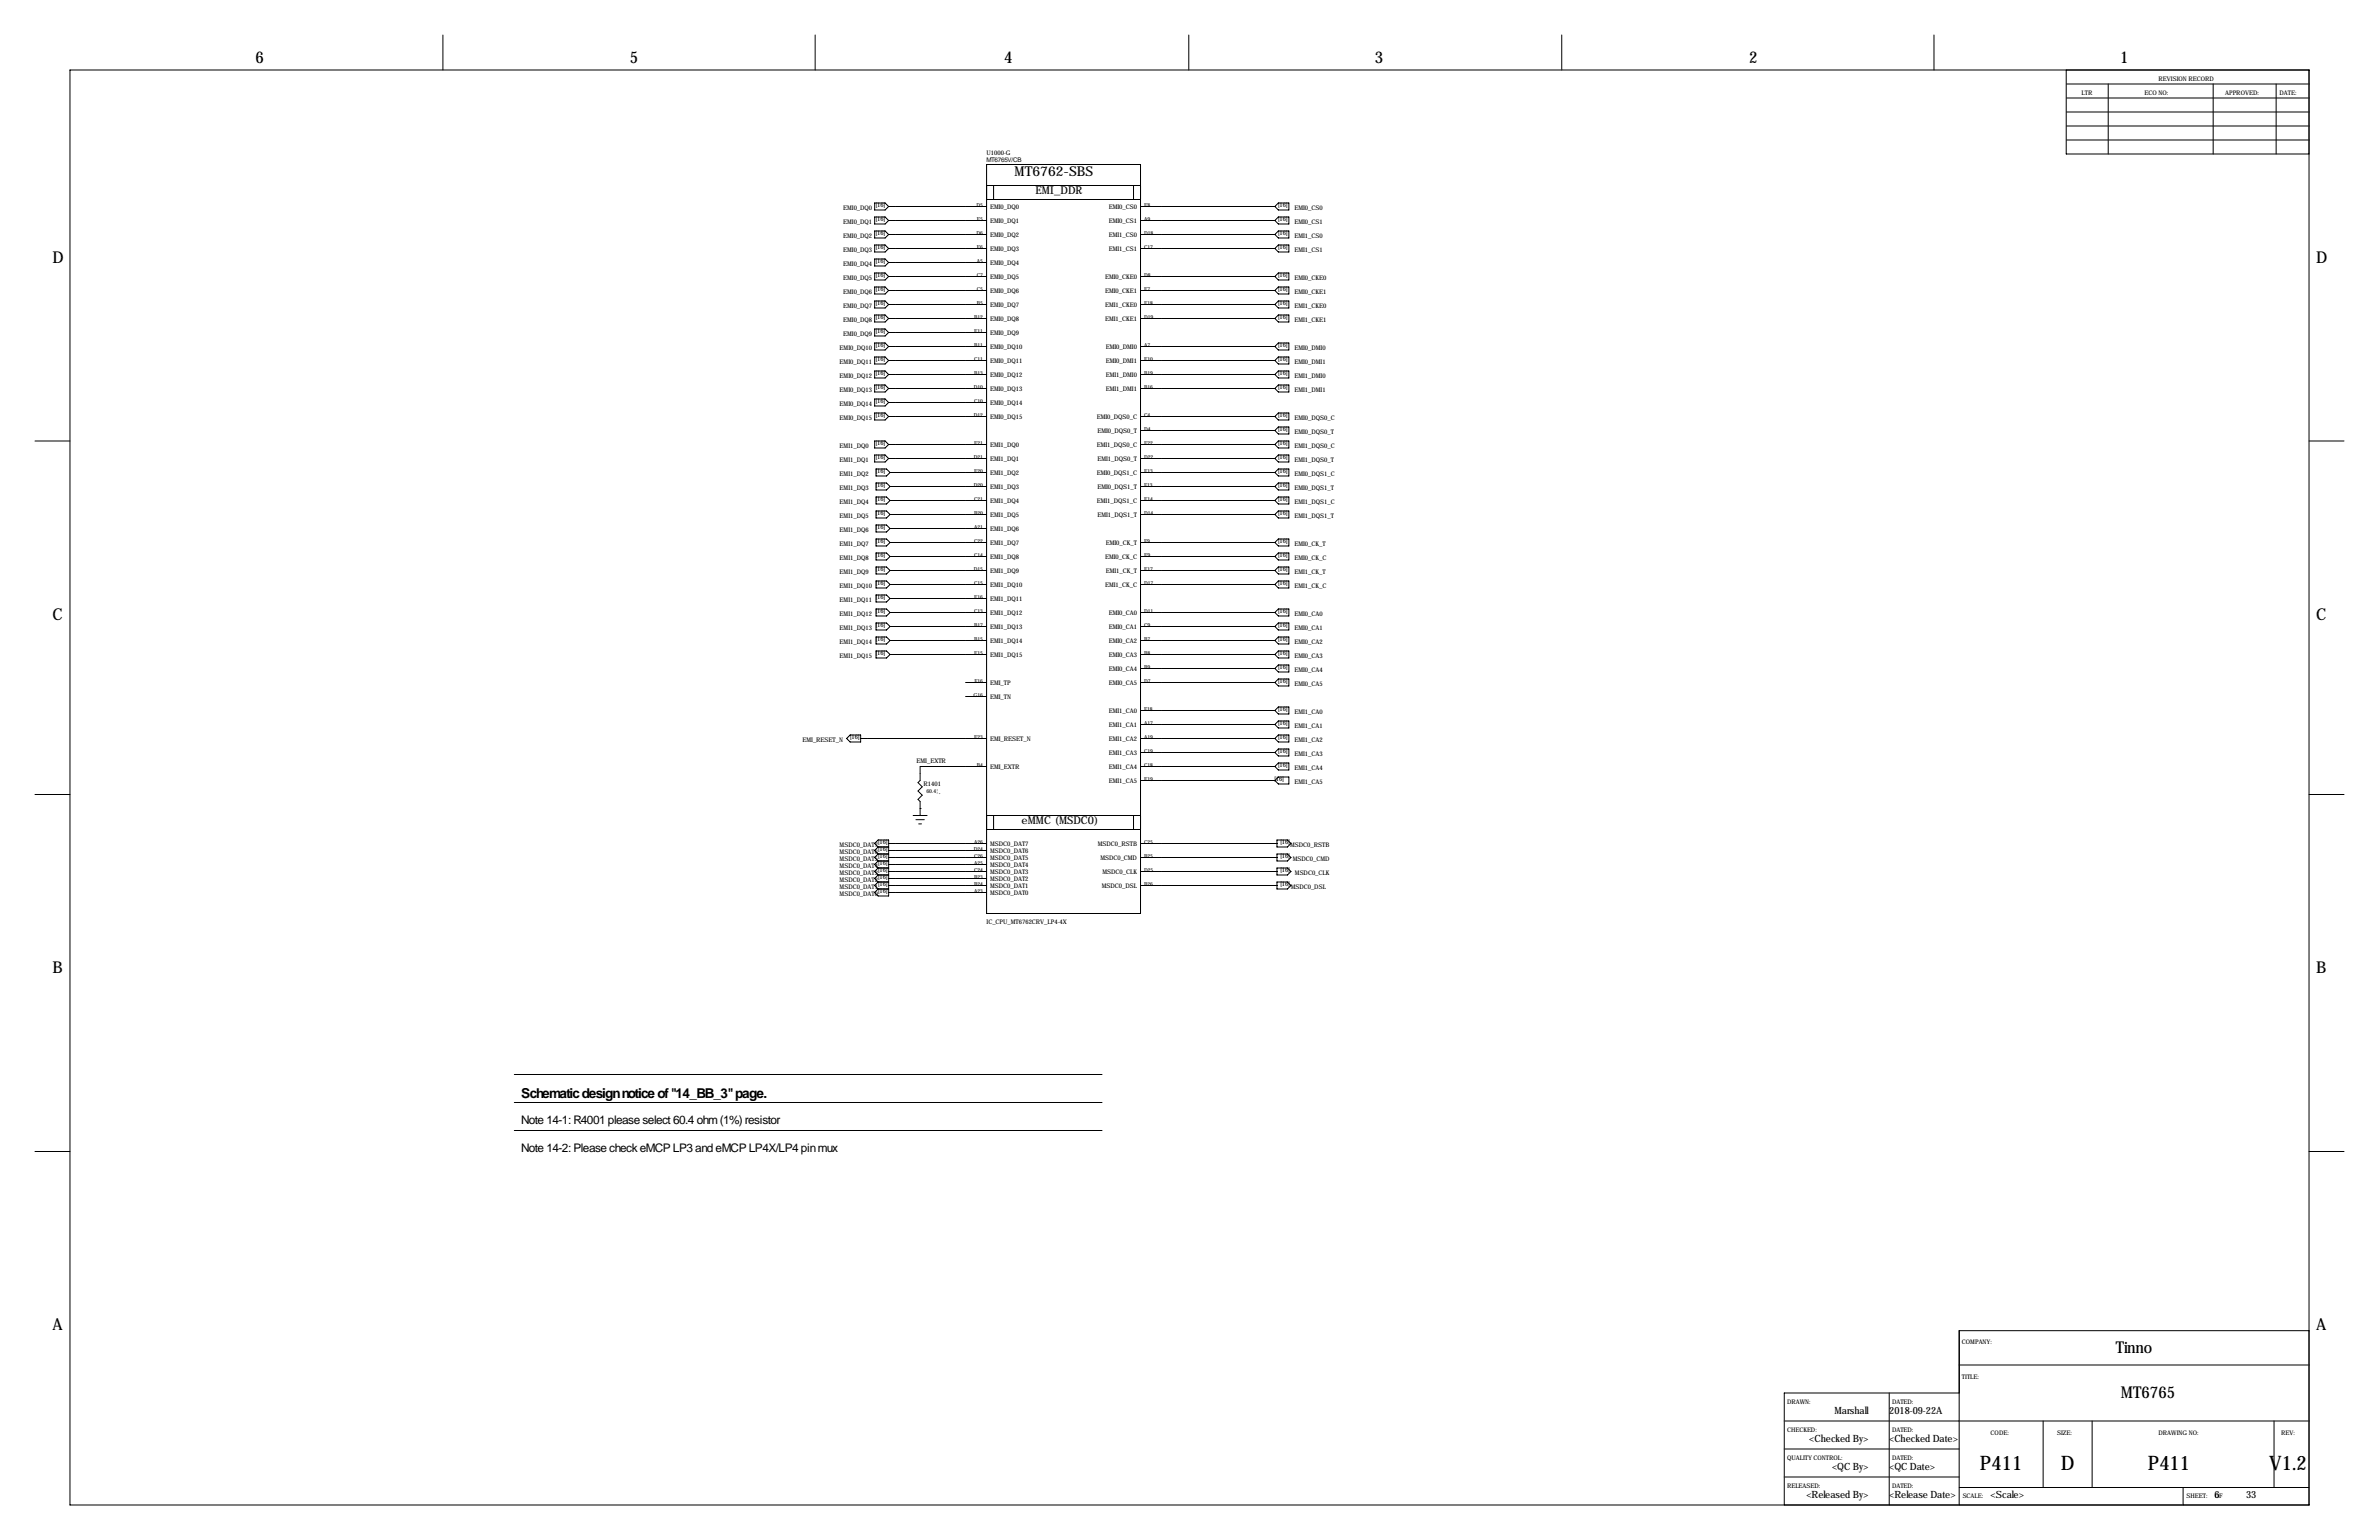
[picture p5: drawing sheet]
<svg xmlns="http://www.w3.org/2000/svg" width="864mm" height="559mm" viewBox="0 0 864 559" stroke-linecap="round" stroke-linejoin="round" font-family="sans-serif">
<defs><g id="words">
<g font-size="7.3">
<text x="718.7" y="533.3">P411</text>
<text x="748.1" y="533.3">D</text>
<text x="779.7" y="533.3">P411</text>
<text x="823.7" y="533.3">V1.2</text>
</g>
<g font-size="5.9">
<text x="92.7" y="22.9">6</text>
<text x="228.6" y="22.9">5</text>
<text x="364.5" y="22.9">4</text>
<text x="499.1" y="22.9">3</text>
<text x="635" y="22.9">2</text>
<text x="769.6" y="22.9">1</text>
<text x="19" y="95.2">D</text>
<text x="840.7" y="95.2">D</text>
<text x="19" y="224.8">C</text>
<text x="840.7" y="224.8">C</text>
<text x="19" y="353.1">B</text>
<text x="840.7" y="353.1">B</text>
<text x="19" y="482.6">A</text>
<text x="840.7" y="482.6">A</text>
<text x="768.1" y="490.9">Tinno</text>
<text x="769.9" y="507.4">MT6765</text>
</g>
<g font-size="4.9">
<text x="368.3" y="63.8">MT6762-SBS</text>
<text x="189.2" y="398.3">Schematic design notice of &quot;14_BB_3&quot; page.</text>
</g>
<g font-size="4.3">
<text x="189.2" y="407.9">Note 14-1: R4001 please select 60.4 ohm (1%) resistor</text>
<text x="189.2" y="418.1">Note 14-2: Please check eMCP LP3 and eMCP LP4X/LP4 pin mux</text>
</g>
<g font-size="4">
<text x="375.9" y="70.4">EMI_DDR</text>
<text x="370.8" y="299">eMMC (MSDC0)</text>
</g>
<g font-size="3.6">
<text x="665.9" y="513">Marshall</text>
<text x="685.8" y="513">2018-09-22A</text>
<text x="656.8" y="523.2">&lt;Checked By&gt;</text>
<text x="685.8" y="523.2">&lt;Checked Date&gt;</text>
<text x="665.1" y="533.3">&lt;QC By&gt;</text>
<text x="685.8" y="533.3">&lt;QC Date&gt;</text>
<text x="655.7" y="543.5">&lt;Released By&gt;</text>
<text x="685.8" y="543.5">&lt;Release Date&gt;</text>
<text x="722.6" y="543.5">&lt;Scale&gt;</text>
<text x="803.9" y="543.5">6</text>
<text x="815.3" y="543.5">33</text>
</g>
<g font-size="2.3">
<text x="783.6" y="29.2">REVISION RECORD</text>
<text x="755.6" y="34.3">LTR</text>
<text x="778.5" y="34.3">ECO NO:</text>
<text x="807.7" y="34.3">APPROVED:</text>
<text x="827.5" y="34.3">DATE:</text>
<text x="358.1" y="56.4">U1000-G</text>
<text x="358.1" y="58.9">MT6765V/CB</text>
<text x="306.1" y="76.2">EMI0_DQ0</text>
<text x="317.9" y="75.2">[16]</text>
<text x="359.4" y="75.7">EMI0_DQ0</text>
<text x="402.5" y="75.7">EMI0_CS0</text>
<text x="463.9" y="75.2">[16]</text>
<text x="469.9" y="76.2">EMI0_CS0</text>
<text x="306.1" y="81.3">EMI0_DQ1</text>
<text x="317.9" y="80.3">[16]</text>
<text x="359.4" y="80.8">EMI0_DQ1</text>
<text x="402.5" y="80.8">EMI0_CS1</text>
<text x="463.9" y="80.3">[16]</text>
<text x="469.9" y="81.3">EMI0_CS1</text>
<text x="306.1" y="86.4">EMI0_DQ2</text>
<text x="317.9" y="85.4">[16]</text>
<text x="359.4" y="85.9">EMI0_DQ2</text>
<text x="402.5" y="85.9">EMI1_CS0</text>
<text x="463.9" y="85.4">[16]</text>
<text x="469.9" y="86.4">EMI1_CS0</text>
<text x="306.1" y="91.4">EMI0_DQ3</text>
<text x="317.9" y="90.4">[16]</text>
<text x="317.9" y="95.5">[16]</text>
<text x="359.4" y="90.9">EMI0_DQ3</text>
<text x="402.5" y="90.9">EMI1_CS1</text>
<text x="463.9" y="90.4">[16]</text>
<text x="469.9" y="91.4">EMI1_CS1</text>
<text x="306.1" y="96.5">EMI0_DQ4</text>
<text x="306.1" y="101.6">EMI0_DQ5</text>
<text x="317.9" y="100.6">[16]</text>
<text x="359.4" y="96">EMI0_DQ4</text>
<text x="359.4" y="101.1">EMI0_DQ5</text>
<text x="401.2" y="101.1">EMI0_CKE0</text>
<text x="463.9" y="100.6">[16]</text>
<text x="469.9" y="101.6">EMI0_CKE0</text>
<text x="306.1" y="106.7">EMI0_DQ6</text>
<text x="317.9" y="105.7">[16]</text>
<text x="359.4" y="106.2">EMI0_DQ6</text>
<text x="401.2" y="106.2">EMI0_CKE1</text>
<text x="463.9" y="105.7">[16]</text>
<text x="469.9" y="106.7">EMI0_CKE1</text>
<text x="306.1" y="111.8">EMI0_DQ7</text>
<text x="317.9" y="110.8">[16]</text>
<text x="359.4" y="111.3">EMI0_DQ7</text>
<text x="401.2" y="111.3">EMI1_CKE0</text>
<text x="463.9" y="110.8">[16]</text>
<text x="469.9" y="111.8">EMI1_CKE0</text>
<text x="306.1" y="116.8">EMI0_DQ8</text>
<text x="317.9" y="115.8">[16]</text>
<text x="359.4" y="116.3">EMI0_DQ8</text>
<text x="401.2" y="116.3">EMI1_CKE1</text>
<text x="463.9" y="115.8">[16]</text>
<text x="469.9" y="116.8">EMI1_CKE1</text>
<text x="306.1" y="121.9">EMI0_DQ9</text>
<text x="317.9" y="120.9">[16]</text>
<text x="317.9" y="126">[16]</text>
<text x="359.4" y="121.4">EMI0_DQ9</text>
<text x="463.9" y="126">[16]</text>
<text x="304.8" y="127">EMI0_DQ10</text>
<text x="317.9" y="131.1">[16]</text>
<text x="359.4" y="126.5">EMI0_DQ10</text>
<text x="359.4" y="131.6">EMI0_DQ11</text>
<text x="401.4" y="131.6">EMI0_DMI1</text>
<text x="401.4" y="126.5">EMI0_DMI0</text>
<text x="463.9" y="131.1">[16]</text>
<text x="469.9" y="127">EMI0_DMI0</text>
<text x="304.8" y="132.1">EMI0_DQ11</text>
<text x="304.8" y="137.2">EMI0_DQ12</text>
<text x="317.9" y="136.2">[16]</text>
<text x="359.4" y="136.7">EMI0_DQ12</text>
<text x="401.4" y="136.7">EMI1_DMI0</text>
<text x="463.9" y="136.2">[16]</text>
<text x="469.9" y="137.2">EMI1_DMI0</text>
<text x="469.9" y="132.1">EMI0_DMI1</text>
<text x="304.8" y="142.2">EMI0_DQ13</text>
<text x="317.9" y="141.2">[16]</text>
<text x="359.4" y="141.7">EMI0_DQ13</text>
<text x="401.4" y="141.7">EMI1_DMI1</text>
<text x="463.9" y="141.2">[16]</text>
<text x="469.9" y="142.2">EMI1_DMI1</text>
<text x="304.8" y="147.3">EMI0_DQ14</text>
<text x="317.9" y="146.3">[16]</text>
<text x="359.4" y="146.8">EMI0_DQ14</text>
<text x="304.8" y="152.4">EMI0_DQ15</text>
<text x="317.9" y="151.4">[16]</text>
<text x="359.4" y="151.9">EMI0_DQ15</text>
<text x="398.1" y="151.9">EMI0_DQS0_C</text>
<text x="463.9" y="151.4">[16]</text>
<text x="469.9" y="152.4">EMI0_DQS0_C</text>
<text x="317.9" y="161.6">[16]</text>
<text x="398.4" y="157">EMI0_DQS0_T</text>
<text x="463.9" y="156.5">[16]</text>
<text x="463.9" y="161.6">[16]</text>
<text x="469.9" y="157.5">EMI0_DQS0_T</text>
<text x="304.8" y="162.6">EMI1_DQ0</text>
<text x="304.8" y="167.6">EMI1_DQ1</text>
<text x="317.9" y="166.6">[16]</text>
<text x="359.4" y="162.1">EMI1_DQ0</text>
<text x="359.4" y="167.1">EMI1_DQ1</text>
<text x="398.1" y="162.1">EMI1_DQS0_C</text>
<text x="398.4" y="167.1">EMI1_DQS0_T</text>
<text x="463.9" y="166.6">[16]</text>
<text x="469.9" y="162.6">EMI1_DQS0_C</text>
<text x="469.9" y="167.6">EMI1_DQS0_T</text>
<text x="304.8" y="172.7">EMI1_DQ2</text>
<text x="317.9" y="171.7">[16]</text>
<text x="359.4" y="172.2">EMI1_DQ2</text>
<text x="398.1" y="172.2">EMI0_DQS1_C</text>
<text x="463.9" y="171.7">[16]</text>
<text x="469.9" y="172.7">EMI0_DQS1_C</text>
<text x="304.8" y="177.8">EMI1_DQ3</text>
<text x="317.9" y="176.8">[16]</text>
<text x="359.4" y="177.3">EMI1_DQ3</text>
<text x="398.4" y="177.3">EMI0_DQS1_T</text>
<text x="463.9" y="176.8">[16]</text>
<text x="469.9" y="177.8">EMI0_DQS1_T</text>
<text x="304.8" y="182.9">EMI1_DQ4</text>
<text x="317.9" y="181.9">[16]</text>
<text x="359.4" y="182.4">EMI1_DQ4</text>
<text x="398.1" y="182.4">EMI1_DQS1_C</text>
<text x="463.9" y="181.9">[16]</text>
<text x="469.9" y="182.9">EMI1_DQS1_C</text>
<text x="304.8" y="188">EMI1_DQ5</text>
<text x="317.9" y="187">[16]</text>
<text x="359.4" y="187.5">EMI1_DQ5</text>
<text x="398.4" y="187.5">EMI1_DQS1_T</text>
<text x="463.9" y="187">[16]</text>
<text x="469.9" y="188">EMI1_DQS1_T</text>
<text x="304.8" y="193">EMI1_DQ6</text>
<text x="317.9" y="192">[16]</text>
<text x="317.9" y="197.1">[16]</text>
<text x="359.4" y="192.5">EMI1_DQ6</text>
<text x="359.4" y="197.6">EMI1_DQ7</text>
<text x="401.4" y="197.6">EMI0_CK_T</text>
<text x="463.9" y="197.1">[16]</text>
<text x="304.8" y="203.2">EMI1_DQ8</text>
<text x="304.8" y="198.1">EMI1_DQ7</text>
<text x="317.9" y="202.2">[16]</text>
<text x="359.4" y="202.7">EMI1_DQ8</text>
<text x="401.2" y="202.7">EMI0_CK_C</text>
<text x="463.9" y="202.2">[16]</text>
<text x="469.9" y="203.2">EMI0_CK_C</text>
<text x="469.9" y="198.1">EMI0_CK_T</text>
<text x="304.8" y="208.3">EMI1_DQ9</text>
<text x="317.9" y="207.3">[16]</text>
<text x="359.4" y="207.8">EMI1_DQ9</text>
<text x="401.4" y="207.8">EMI1_CK_T</text>
<text x="463.9" y="207.3">[16]</text>
<text x="469.9" y="208.3">EMI1_CK_T</text>
<text x="304.8" y="213.4">EMI1_DQ10</text>
<text x="317.9" y="212.4">[16]</text>
<text x="359.4" y="212.9">EMI1_DQ10</text>
<text x="401.2" y="212.9">EMI1_CK_C</text>
<text x="463.9" y="212.4">[16]</text>
<text x="469.9" y="213.4">EMI1_CK_C</text>
<text x="304.8" y="218.4">EMI1_DQ11</text>
<text x="317.9" y="217.4">[16]</text>
<text x="359.4" y="217.9">EMI1_DQ11</text>
<text x="304.8" y="223.5">EMI1_DQ12</text>
<text x="317.9" y="227.6">[16]</text>
<text x="317.9" y="222.5">[16]</text>
<text x="359.4" y="223">EMI1_DQ12</text>
<text x="402.5" y="223">EMI0_CA0</text>
<text x="463.9" y="222.5">[16]</text>
<text x="463.9" y="227.6">[16]</text>
<text x="469.9" y="223.5">EMI0_CA0</text>
<text x="304.8" y="233.7">EMI1_DQ14</text>
<text x="304.8" y="228.6">EMI1_DQ13</text>
<text x="317.9" y="232.7">[16]</text>
<text x="359.4" y="228.1">EMI1_DQ13</text>
<text x="359.4" y="233.2">EMI1_DQ14</text>
<text x="402.5" y="233.2">EMI0_CA2</text>
<text x="402.5" y="228.1">EMI0_CA1</text>
<text x="463.9" y="232.7">[16]</text>
<text x="469.9" y="228.6">EMI0_CA1</text>
<text x="469.9" y="233.7">EMI0_CA2</text>
<text x="304.8" y="238.8">EMI1_DQ15</text>
<text x="317.9" y="237.8">[16]</text>
<text x="359.4" y="238.3">EMI1_DQ15</text>
<text x="402.5" y="238.3">EMI0_CA3</text>
<text x="463.9" y="237.8">[16]</text>
<text x="469.9" y="238.8">EMI0_CA3</text>
<text x="402.5" y="243.3">EMI0_CA4</text>
<text x="463.9" y="242.8">[16]</text>
<text x="469.9" y="243.8">EMI0_CA4</text>
<text x="359.4" y="248.4">EMI_TP</text>
<text x="402.5" y="248.4">EMI0_CA5</text>
<text x="463.9" y="247.9">[16]</text>
<text x="469.9" y="248.9">EMI0_CA5</text>
<text x="359.4" y="253.5">EMI_TN</text>
<text x="402.5" y="263.7">EMI1_CA1</text>
<text x="402.5" y="258.6">EMI1_CA0</text>
<text x="463.9" y="258.1">[16]</text>
<text x="463.9" y="263.2">[16]</text>
<text x="469.9" y="259.1">EMI1_CA0</text>
<text x="291.3" y="269.2">EMI_RESET_N</text>
<text x="308.6" y="268.2">[16]</text>
<text x="359.4" y="268.7">EMI_RESET_N</text>
<text x="402.5" y="268.7">EMI1_CA2</text>
<text x="463.9" y="268.2">[16]</text>
<text x="469.9" y="264.2">EMI1_CA1</text>
<text x="469.9" y="269.2">EMI1_CA2</text>
<text x="402.5" y="273.8">EMI1_CA3</text>
<text x="463.9" y="273.3">[16]</text>
<text x="469.9" y="274.3">EMI1_CA3</text>
<text x="332.7" y="276.9">EMI_EXTR</text>
<text x="359.4" y="278.9">EMI_EXTR</text>
<text x="402.5" y="278.9">EMI1_CA4</text>
<text x="463.9" y="278.4">[16]</text>
<text x="469.9" y="279.4">EMI1_CA4</text>
<text x="335.3" y="285.2">R1401</text>
<text x="402.5" y="284">EMI1_CA5</text>
<text x="462.7" y="283.5">[16]</text>
<text x="469.9" y="284.5">EMI1_CA5</text>
<text x="304.8" y="309.9">MSDC0_DAT6</text>
<text x="304.8" y="307.3">MSDC0_DAT7</text>
<text x="318.8" y="308.9">[16]</text>
<text x="318.8" y="311.4">[16]</text>
<text x="318.8" y="306.3">[16]</text>
<text x="359.4" y="306.8">MSDC0_DAT7</text>
<text x="359.4" y="309.4">MSDC0_DAT6</text>
<text x="359.4" y="311.9">MSDC0_DAT5</text>
<text x="398.5" y="306.8">MSDC0_RSTB</text>
<text x="399.4" y="311.9">MSDC0_CMD</text>
<text x="464.8" y="306.3">[16]</text>
<text x="464.8" y="311.4">[16]</text>
<text x="468.4" y="307.3">MSDC0_RSTB</text>
<text x="304.8" y="312.4">MSDC0_DAT5</text>
<text x="304.8" y="315">MSDC0_DAT4</text>
<text x="304.8" y="317.5">MSDC0_DAT3</text>
<text x="318.8" y="314">[16]</text>
<text x="318.8" y="316.5">[16]</text>
<text x="359.4" y="314.5">MSDC0_DAT4</text>
<text x="359.4" y="317">MSDC0_DAT3</text>
<text x="400.2" y="317">MSDC0_CLK</text>
<text x="464.8" y="316.5">[16]</text>
<text x="469.3" y="312.4">MSDC0_CMD</text>
<text x="470.1" y="317.5">MSDC0_CLK</text>
<text x="304.8" y="322.6">MSDC0_DAT1</text>
<text x="304.8" y="320">MSDC0_DAT2</text>
<text x="318.8" y="321.6">[16]</text>
<text x="318.8" y="319">[16]</text>
<text x="359.4" y="319.5">MSDC0_DAT2</text>
<text x="359.4" y="322.1">MSDC0_DAT1</text>
<text x="400" y="322.1">MSDC0_DSL</text>
<text x="464.8" y="321.6">[16]</text>
<text x="468.5" y="322.6">MSDC0_DSL</text>
<text x="304.8" y="325.1">MSDC0_DAT0</text>
<text x="318.8" y="324.1">[16]</text>
<text x="359.4" y="324.6">MSDC0_DAT0</text>
<text x="358.1" y="335.3">IC_CPU_MT6762CRV_LP4-4X</text>
<text x="712.2" y="487.7">COMPANY:</text>
<text x="712.2" y="500.4">TITLE:</text>
<text x="648.7" y="509.3">DRAWN:</text>
<text x="686.8" y="509.3">DATED:</text>
<text x="648.7" y="519.4">CHECKED:</text>
<text x="686.8" y="519.4">DATED:</text>
<text x="722.6" y="520.7">CODE:</text>
<text x="746.8" y="520.7">SIZE:</text>
<text x="783.6" y="520.7">DRAWING NO:</text>
<text x="828" y="520.7">REV:</text>
<text x="648.7" y="529.6">QUALITY CONTROL:</text>
<text x="686.8" y="529.6">DATED:</text>
<text x="648.7" y="539.8">RELEASED:</text>
<text x="686.8" y="539.8">DATED:</text>
<text x="712.5" y="543.6">SCALE:</text>
<text x="793.7" y="543.6">SHEET:</text>
<text x="804" y="543.6">OF</text>
</g>
<g font-size="2">
<text x="354.5" y="74.9">D5</text>
<text x="415.3" y="74.9">E8</text>
<text x="354.6" y="80">E5</text>
<text x="415.3" y="80">A9</text>
<text x="354.5" y="85.1">D6</text>
<text x="415.3" y="85.1">D18</text>
<text x="354.6" y="95.2">A5</text>
<text x="354.6" y="90.2">E6</text>
<text x="415.3" y="90.2">C17</text>
<text x="354.6" y="100.3">C7</text>
<text x="415.3" y="100.3">D8</text>
<text x="354.6" y="105.4">C5</text>
<text x="415.3" y="105.4">E7</text>
<text x="354.6" y="110.5">B5</text>
<text x="415.3" y="110.5">E18</text>
<text x="353.6" y="115.6">B12</text>
<text x="415.3" y="115.6">D19</text>
<text x="353.6" y="125.7">B11</text>
<text x="353.6" y="120.6">E11</text>
<text x="415.3" y="125.7">A7</text>
<text x="353.6" y="130.8">C11</text>
<text x="415.3" y="130.8">E10</text>
<text x="353.6" y="135.9">B13</text>
<text x="415.3" y="135.9">B19</text>
<text x="353.5" y="141">D10</text>
<text x="415.3" y="141">B16</text>
<text x="353.6" y="146.1">C10</text>
<text x="353.5" y="151.1">D12</text>
<text x="415.3" y="151.1">C4</text>
<text x="353.6" y="161.3">E21</text>
<text x="415.3" y="156.2">D4</text>
<text x="415.3" y="161.3">E22</text>
<text x="353.5" y="166.4">D21</text>
<text x="415.3" y="166.4">D22</text>
<text x="353.6" y="171.4">E20</text>
<text x="415.3" y="171.4">E13</text>
<text x="353.5" y="176.5">D20</text>
<text x="415.3" y="176.5">F13</text>
<text x="353.6" y="181.6">C21</text>
<text x="415.3" y="181.6">E14</text>
<text x="353.6" y="186.7">B20</text>
<text x="353.6" y="191.8">A21</text>
<text x="415.3" y="186.7">D14</text>
<text x="353.6" y="196.8">C22</text>
<text x="415.3" y="196.8">F9</text>
<text x="353.6" y="201.9">C14</text>
<text x="415.3" y="201.9">E9</text>
<text x="353.5" y="207">D15</text>
<text x="415.3" y="207">E17</text>
<text x="353.6" y="212.1">C15</text>
<text x="415.3" y="212.1">D17</text>
<text x="353.6" y="217.2">E16</text>
<text x="353.6" y="227.3">B17</text>
<text x="353.6" y="222.3">C13</text>
<text x="415.3" y="227.3">C9</text>
<text x="415.3" y="222.3">D11</text>
<text x="353.6" y="232.4">B15</text>
<text x="415.3" y="232.4">B7</text>
<text x="353.6" y="237.5">E15</text>
<text x="415.3" y="237.5">B8</text>
<text x="415.3" y="242.6">B9</text>
<text x="353.7" y="247.7">F16</text>
<text x="415.3" y="247.7">D7</text>
<text x="353.4" y="252.7">G16</text>
<text x="415.3" y="257.8">F18</text>
<text x="415.3" y="262.9">A17</text>
<text x="353.6" y="268">E23</text>
<text x="415.3" y="268">A19</text>
<text x="415.3" y="273.1">C19</text>
<text x="354.6" y="278.1">B4</text>
<text x="415.3" y="278.1">C18</text>
<text x="336.3" y="287.7">60.4¦¸</text>
<text x="415.3" y="283.2">E19</text>
<text x="353.5" y="308.6">D24</text>
<text x="353.6" y="306.1">A26</text>
<text x="353.6" y="311.1">C26</text>
<text x="415.3" y="306.1">C25</text>
<text x="415.3" y="311.1">B25</text>
<text x="353.6" y="313.7">A25</text>
<text x="353.6" y="316.2">C24</text>
<text x="415.3" y="316.2">D25</text>
<text x="353.6" y="318.8">B23</text>
<text x="353.6" y="321.3">B24</text>
<text x="353.6" y="323.8">A23</text>
<text x="415.3" y="321.3">B26</text>
</g>
</g></defs>
<g fill="none" stroke="#000" stroke-width=".36">
<path d="M160.8 12.7v12.7M295.9 12.7v12.7M431.5 12.7v12.7M566.9 12.7v12.7M702.1 12.7v12.7M25.4 25.4h812.8v520.7h-812.8zM750.1 25.4v30.5h88.1M750.1 35.6h88.1M750.1 30.5h88.1M765.3 30.5v25.4M803.4 30.5v25.4M826.3 30.5v25.4"/>
<path d="M358.1 59.7h55.9v271.8h-55.9zM750.1 50.8h88.1M750.1 45.7h88.1M750.1 40.6h88.1M317.5 73.7h3.8l1.3 1.2-1.3 1.3h-3.8zM317.5 78.7h3.8l1.3 1.3-1.3 1.3h-3.8zM322.6 74.9h35.5M358.1 67.3h55.9M358.1 72.4h55.9M360.7 67.3v5.1M411.5 67.3v5.1M414 74.9h48.8"/>
<path d="M464.1 73.7h3.8v2.5h-3.8l-1.3-1.3zM464.1 78.7h3.8v2.6h-3.8l-1.3-1.3zM317.5 83.8h3.8l1.3 1.3-1.3 1.3h-3.8zM317.5 88.9h3.8l1.3 1.3-1.3 1.2h-3.8zM317.5 94h3.8l1.3 1.2-1.3 1.3h-3.8zM317.5 99.1h3.8l1.3 1.2-1.3 1.3h-3.8zM322.6 95.2h35.5M322.6 80h35.5M322.6 90.2h35.5M322.6 85.1h35.5M414 80h48.8M414 90.2h48.8"/>
<path d="M414 85.1h48.8M464.1 83.8h3.8v2.6h-3.8l-1.3-1.3zM464.1 88.9h3.8v2.5h-3.8l-1.3-1.2zM464.1 99.1h3.8v2.5h-3.8l-1.3-1.3zM317.5 104.1h3.8l1.3 1.3-1.3 1.3h-3.8zM317.5 109.2h3.8l1.3 1.3-1.3 1.3h-3.8zM317.5 114.3h3.8l1.3 1.3-1.3 1.2h-3.8zM317.5 119.4h3.8l1.3 1.2-1.3 1.3h-3.8zM322.6 115.6h35.5M322.6 105.4h35.5M322.6 110.5h35.5M322.6 100.3h35.5"/>
<path d="M414 115.6h48.8M414 105.4h48.8M414 110.5h48.8M414 100.3h48.8M464.1 104.1h3.8v2.6h-3.8l-1.3-1.3zM464.1 109.2h3.8v2.6h-3.8l-1.3-1.3zM464.1 114.3h3.8v2.5h-3.8l-1.3-1.2zM317.5 124.5h3.8l1.3 1.2-1.3 1.3h-3.8zM317.5 129.5h3.8l1.3 1.3-1.3 1.3h-3.8zM317.5 134.6h3.8l1.3 1.3-1.3 1.3h-3.8zM317.5 139.7h3.8l1.3 1.3-1.3 1.2h-3.8zM322.6 130.8h35.5"/>
<path d="M322.6 125.7h35.5M322.6 135.9h35.5M322.6 120.6h35.5M414 130.8h48.8M414 125.7h48.8M414 135.9h48.8M464.1 124.5h3.8v2.5h-3.8l-1.3-1.3zM464.1 129.5h3.8v2.6h-3.8l-1.3-1.3zM464.1 134.6h3.8v2.6h-3.8l-1.3-1.3zM464.1 139.7h3.8v2.5h-3.8l-1.3-1.2zM317.5 144.8h3.8l1.3 1.3-1.3 1.2h-3.8zM317.5 149.9h3.8l1.3 1.2-1.3 1.3h-3.8z"/>
<path d="M322.6 141h35.5M322.6 146.1h35.5M322.6 151.1h35.5M414 141h48.8M414 151.1h48.8M414 156.2h48.8M464.1 149.9h3.8v2.5h-3.8l-1.3-1.3zM464.1 154.9h3.8v2.6h-3.8l-1.3-1.3zM12.7 160h12.7M317.5 160h3.8l1.3 1.3-1.3 1.3h-3.8zM317.5 165.1h3.8l1.3 1.3-1.3 1.2h-3.8zM318 170.2h3.8l1.3 1.2-1.3 1.3h-3.8z"/>
<path d="M318 175.3h3.8l1.3 1.2-1.3 1.3h-3.8zM322.6 166.4h35.5M322.6 161.3h35.5M323.1 176.5h35M323.1 171.4h35M414 176.5h48.8M414 171.4h48.8M414 166.4h48.8M414 161.3h48.8M464.1 160h3.8v2.6h-3.8l-1.3-1.3zM464.1 165.1h3.8v2.5h-3.8l-1.3-1.2zM464.1 170.2h3.8v2.5h-3.8l-1.3-1.3z"/>
<path d="M464.1 175.3h3.8v2.5h-3.8l-1.3-1.3zM838.2 160h12.7M318 180.3h3.8l1.3 1.3-1.3 1.3h-3.8zM318 185.4h3.8l1.3 1.3-1.3 1.3h-3.8zM318 190.5h3.8l1.3 1.3-1.3 1.2h-3.8zM318 195.6h3.8l1.3 1.2-1.3 1.3h-3.8zM323.1 181.6h35M323.1 186.7h35M323.1 191.8h35M323.1 196.8h35M414 181.6h48.8M414 186.7h48.8"/>
<path d="M414 196.8h48.8M464.1 180.3h3.8v2.6h-3.8l-1.3-1.3zM464.1 185.4h3.8v2.6h-3.8l-1.3-1.3zM464.1 195.6h3.8v2.5h-3.8l-1.3-1.3zM318 200.7h3.8l1.3 1.2-1.3 1.3h-3.8zM318 205.7h3.8l1.3 1.3-1.3 1.3h-3.8zM318 210.8h3.8l1.3 1.3-1.3 1.3h-3.8zM318 215.9h3.8l1.3 1.3-1.3 1.2h-3.8zM323.1 212.1h35M323.1 217.2h35M323.1 201.9h35M323.1 207h35"/>
<path d="M414 212.1h48.8M414 201.9h48.8M414 207h48.8M464.1 210.8h3.8v2.6h-3.8l-1.3-1.3zM464.1 205.7h3.8v2.6h-3.8l-1.3-1.3zM464.1 200.7h3.8v2.5h-3.8l-1.3-1.3zM318 221h3.8l1.3 1.2-1.3 1.3h-3.8zM318 226.1h3.8l1.3 1.2-1.3 1.3h-3.8zM318 231.1h3.8l1.3 1.3-1.3 1.3h-3.8zM318 236.2h3.8l1.3 1.3-1.3 1.3h-3.8zM323.1 227.3h35M323.1 232.4h35"/>
<path d="M323.1 237.5h35M323.1 222.2h35M414 227.3h48.8M414 232.4h48.8M414 237.5h48.8M414 222.2h48.8M464.1 236.2h3.8v2.6h-3.8l-1.3-1.3zM464.1 231.1h3.8v2.6h-3.8l-1.3-1.3zM464.1 226.1h3.8v2.5h-3.8l-1.3-1.3zM464.1 221h3.8v2.5h-3.8l-1.3-1.3zM350.5 247.6h7.6M350.5 252.7h7.6"/>
<path d="M414 242.6h48.8M414 257.8h48.8M414 247.6h48.8M462.8 242.6l1.3-1.3h3.8v2.5h-3.8zM462.8 247.6l1.3-1.2h3.8v2.5h-3.8zM464.1 256.5h3.8v2.6h-3.8l-1.3-1.3zM307.3 268l1.3-1.3h3.8v2.5h-3.8zM312.4 268h45.7M358.1 278.1h-24.1v5.1l-.8 .8 1.6 1.5-1.6 1.5 1.6 1.5-1.6 1.6 .8 .7v5.1M414 262.9h48.8M414 268h48.8M414 278.1h48.8"/>
<path d="M414 273h48.8M462.8 273l1.3-1.2h3.8v2.5h-3.8zM464.1 266.7h3.8v2.5h-3.8l-1.3-1.2zM464.1 261.6h3.8v2.6h-3.8l-1.3-1.3zM464.1 276.9h3.8v2.5h-3.8l-1.3-1.3zM12.7 288.3h12.7M331.5 295.9h5M332.5 297.4h3M333.5 299h1M334 293.4h.1M358.1 295.9h55.9M360.7 295.9v5.1"/>
<path d="M411.5 295.9v5.1M414 283.2h48.8M462.8 283.2l1.3-1.3h3.8v2.6h-3.8zM838.2 288.3h12.7M318.8 307.3h3.8M318.8 307.3l-1.3-1.2 1.3-1.3h3.8v20.3h-3.8l-1.3-1.3 1.3-1.2M318.8 312.4h3.8M318.8 309.9h3.8M318.8 317.5h3.8M318.8 315h3.8M318.8 307.3l-1.3 1.3 1.3 1.3M318.8 317.5l-1.3 1.3 1.3 1.2"/>
<path d="M318.8 309.9l-1.3 1.2 1.3 1.3M318.8 312.4l-1.3 1.3 1.3 1.3M318.8 315l-1.3 1.2 1.3 1.3M322.6 306.1h35.5M322.6 311.1h35.5M322.6 316.2h35.5M322.6 308.6h35.5M322.6 313.7h35.5M322.6 318.8h35.5M358.1 301h55.9M414 306.1h49.5M414 311.1h49.5"/>
<path d="M414 316.2h49.5M463.5 304.8h3.9l1.2 1.3-1.2 1.2h-3.9zM463.5 309.9h3.9l1.2 1.2-1.2 1.3h-3.9zM463.5 315h3.9l1.2 1.2-1.2 1.3h-3.9zM318.8 322.6h3.8M318.8 320h3.8M318.8 320l-1.3 1.3 1.3 1.3M322.6 321.3h35.5M322.6 323.8h35.5M414 321.3h49.5M463.5 320h3.9l1.2 1.3-1.2 1.3h-3.9zM186.7 389.9h213.3"/>
<path d="M12.7 417.8h12.7M186.7 400h213.3M186.7 410.2h213.3M838.2 417.8h12.7M711.2 495.3h127M838.2 482.9h-127v63.2M647.7 515.6h190.5M685.8 505.5v40.6M711.2 505.5h-63.5v40.6M741.7 515.6v24.2M759.5 515.6v24.2M825.5 515.6v24.2"/>
<path d="M647.7 535.9h63.5M647.7 525.8h63.5M711.2 539.8h127M792.5 539.8v6.3"/>
</g>
<use href="#words"/>
</svg>
